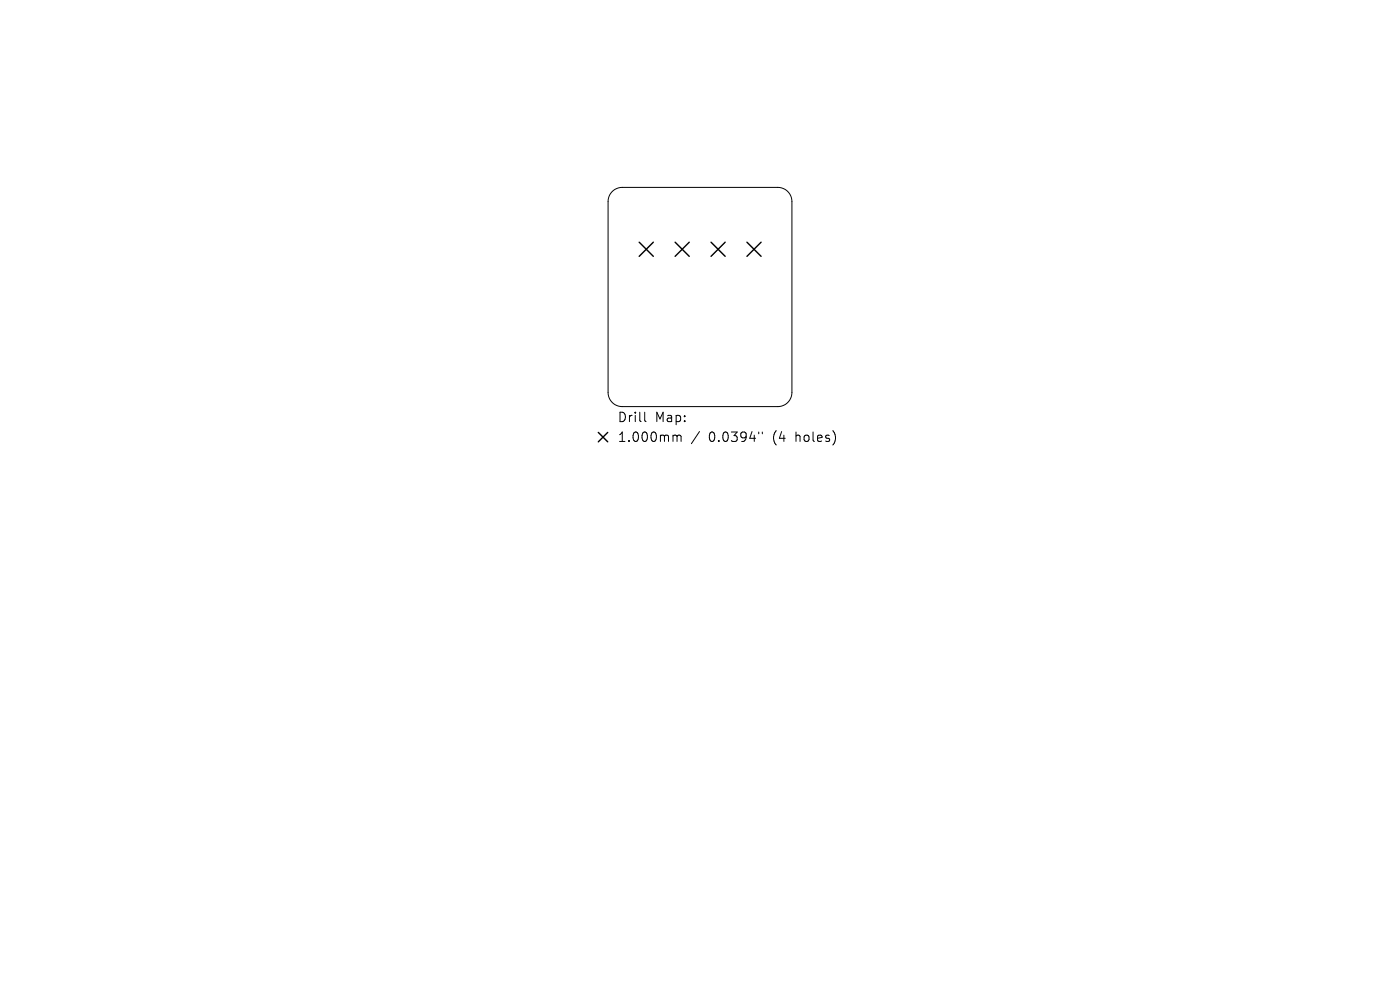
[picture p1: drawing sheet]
<svg xmlns="http://www.w3.org/2000/svg" width="297mm" height="210mm" viewBox="0 0 297 210" stroke-linecap="round" stroke-linejoin="round" font-family="sans-serif">
<defs><g id="words">
<g font-size="2.8">
<text x="130.9" y="89.8">Drill</text>
<text x="138.9" y="89.8">Map:</text>
<text x="130.9" y="94">1.000mm</text>
<text x="150.4" y="94">0.0394&quot;</text>
<text x="164.1" y="94">(4</text>
<text x="169.1" y="94">holes)</text>
</g>
</g></defs>
<path d="M129.9 40.6a3 3 0 0 1 2.1-.8h33a3 3 0 0 1 3 3v40.5a3 3 0 0 1-3 3h-33a3 3 0 0 1-3-3v-40.5a3 3 0 0 1 .9-2.2zM136.8 87.4v1.8l.3 .2M143.1 92.3h.2l.3 .3M143.6 92.6l.3-.3 .5 .1 .1 1.2M143.6 92.6v1M148.4 91.5l-1.7 2.6M161 91.6v.4M161.7 91.6v.4" fill="none" stroke="#000" stroke-width=".21"/>
<path d="M135.6 51.4l3 3M138.6 51.4l-3 3M143.2 51.4l3 3M146.2 51.4l-3 3M150.8 51.4l3 3M153.8 51.4l-3 3M158.5 51.4l3 3M161.5 51.4l-3 3M126.9 91.7l2 2M128.9 91.7l-2 2" fill="none" stroke="#000" stroke-width=".3"/>
<use href="#words"/>
</svg>
